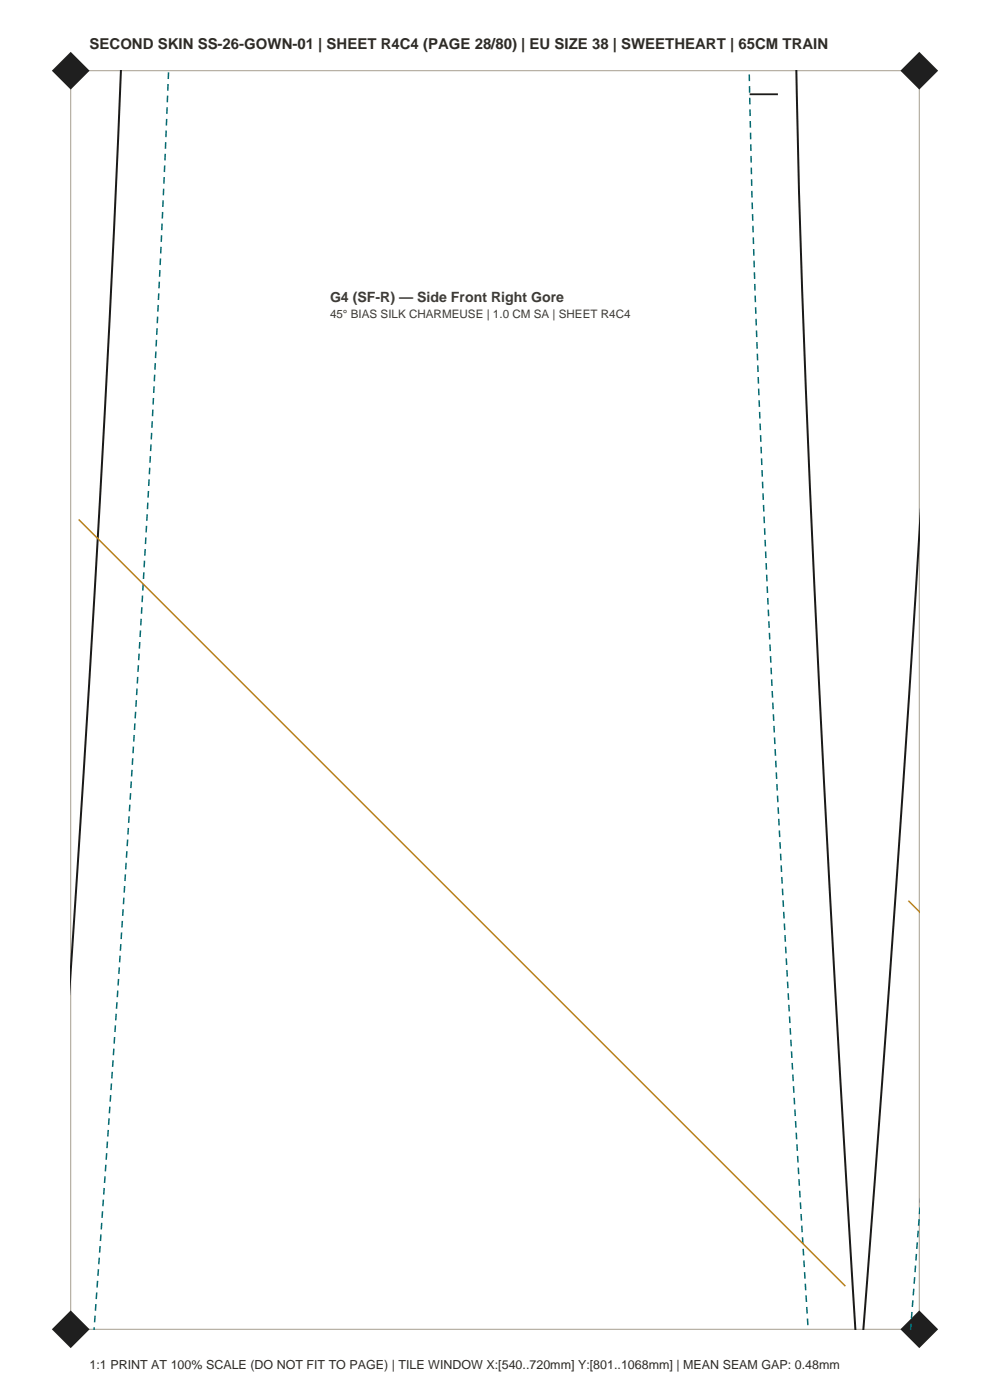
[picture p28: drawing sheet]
<svg xmlns="http://www.w3.org/2000/svg" width="210mm" height="297mm" viewBox="0 0 210 297" stroke-linecap="round" stroke-linejoin="round" font-family="sans-serif">
<defs><g id="words">
<text font-size="3.2" fill="#2e2b26" x="19" y="10.5">SECOND SKIN SS-26-GOWN-01 | SHEET R4C4 (PAGE 28/80) | EU SIZE 38 | SWEETHEART | 65CM TRAIN</text>
<text font-size="3" fill="#403b33" x="70" y="64">G4 (SF-R) — Side Front Right Gore</text>
<text font-size="2.6" fill="#2e2b26" x="19" y="290.5">1:1 PRINT AT 100% SCALE (DO NOT FIT TO PAGE) | TILE WINDOW X:[540..720mm] Y:[801..1068mm] | MEAN SEAM GAP: 0.48mm</text>
<text font-size="2.5" fill="#403b33" x="70" y="67.5">45° BIAS SILK CHARMEUSE | 1.0 CM SA | SHEET R4C4</text>
</g></defs>
<path d="M15 15h180v267h-180z" fill="none" stroke="#a69e8f" stroke-width=".21"/>
<g fill="#1f1f1f">
<path d="M11 282l4-4 4 4-4 4z" fill-rule="evenodd"/>
<path d="M191 282l4-4 4 4-4 4z" fill-rule="evenodd"/>
<path d="M11 15l4-4 4 4-4 4z" fill-rule="evenodd"/>
<path d="M191 15l4-4 4 4-4 4z" fill-rule="evenodd"/>
</g>
<path d="M25.7 14.9l-1.5 33.7-3 57.8-3.5 57.8-2.7 42.5M168.9 14.9a2930.3 2930.3 0 0 0 2.9 88.7l2 41.9 2.1 42 5.5 94.6M195.1 112.6l-5 75.5-7 94" fill="none" stroke="#1a1a1a" stroke-width=".42"/>
<path d="M158.9 14.9a2942.4 2942.4 0 0 0 2.9 89.1l2 42 2.1 42 5.5 94.1M20 282.1l5.2-75.2 4.9-77.5 3.1-58.1 2.6-56.4M193.2 282.1l1.9-24.7" fill="none" stroke="#036970" stroke-width=".32" stroke-dasharray="1.4 1.1" stroke-linecap="butt"/>
<path d="M16.7 110.2l162.6 162.6M192.7 191.1l2.4 2.4" fill="none" stroke="#b8801a" stroke-width=".32"/>
<path d="M159 20h6" fill="none" stroke="#1a1a1a" stroke-width=".39"/>
<use href="#words"/>
</svg>
